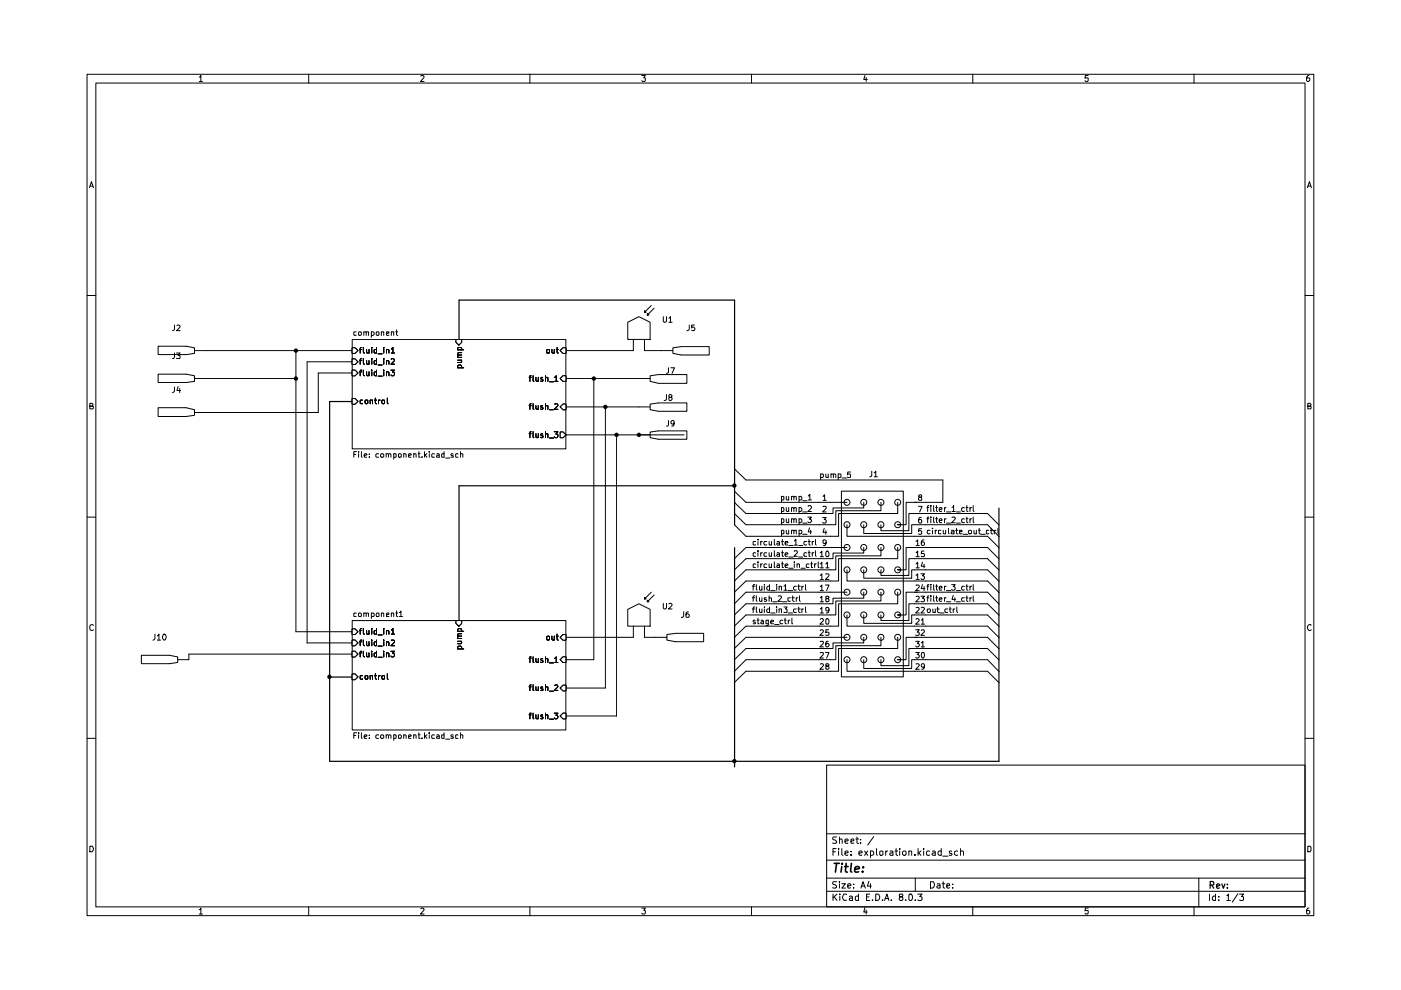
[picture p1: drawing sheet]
<svg xmlns="http://www.w3.org/2000/svg" width="297mm" height="210mm" viewBox="0 0 297 210" stroke-linecap="round" stroke-linejoin="round" font-family="sans-serif">
<g fill="none" stroke="#000" stroke-width=".21">
<path d="M18.5 15.7h260.1v178.4h-260.1zM20.3 17.6h256.4v174.7h-256.4zM42.2 16.3h.2l.2-.3v1.3M42.2 17.3h.7M65.4 15.7v1.9M89.2 16.2l.5-.2 .2 .3-.7 1h.7M112.4 15.7v1.9M136.1 16h.7l-.3 .5 .3 .1v.5l-.1 .2h-.5l-.1-.2M159.3 15.7v1.9M183.4 16l-.3 .8h.8M183.6 16.4v.9M206.2 15.7v1.9"/>
<path d="M230.7 16h-.6l-.1 .6 .6-.1 .1 .6-.2 .2h-.3l-.2-.2M253.2 15.7v1.9M277.5 16l-.3 .1-.2 .2v.8l.5 .2 .2-.3v-.3l-.2-.2h-.4l-.1 .2M19 39.8l.4-1.3 .4 1.3M19.1 39.5h.6M277.2 39.8l.4-1.3 .4 1.3M277.3 39.5h.6M18.5 62.7h1.8M276.7 62.7h1.9M19 86.1l.6-.1v-.4l-.6-.1v1.2h.6l.2-.4-.3-.2M277.3 86.1h.4l.3-.2-.1-.3-.6-.1v1.2h.6l.1-.5-.3-.1M18.5 109.6h1.8"/>
<path d="M276.7 109.6h1.9M19.8 132.6l-.3-.2-.5 .4v.5l.2 .3 .4 .1 .2-.2M278 132.6l-.2-.2a.64 .64 0 0 0-.6 .7 .64 .64 0 0 0 .6 .6l.2-.2M18.5 156.5h1.8M276.7 156.5h1.9M19 179.4h.6l.1 .3 .1 .4-.2 .5h-.6zM175.3 162.2h101.4v30.1h-101.4zM175.3 176.8h101.4M177.3 179.9h-.7v1.5M177.4 177.5h-.7l-.2 .2 .2 .4h.4l.3 .3-.1 .3h-.8M177.8 179.9v.2M178 178.1l.1-.2 .5 .2v.7"/>
<path d="M178 177.5v1.3M178.5 179.9v1.3l.2 .2M179.2 178.4l.6-.2-.1-.3-.5 .2v.5l.2 .2 .3-.1M180.4 178.4l.6-.2v-.2h-.6v.7h.6M181.4 177.9h.6M181.7 177.5v1.2l.3 .1M182.5 178.7v.1M182.5 178v.1M185.3 177.4l-1.3 1.8M185.8 179.9v1.3l.2 .2M190 179.9v1.3l.3 .2M190.8 179.9v.2"/>
<path d="M194.6 179.9v1.5M195.8 179.9v.2M199.6 179.9v1.5M203.6 179.9v1.5M277.3 179.4h.5l.2 .3v.6l-.2 .3h-.5zM42.2 192.9h.2l.2-.4v1.3M42.2 193.8h.7M65.4 192.3v1.8M89.2 192.7l.5-.2 .2 .4-.7 .9h.7M112.4 192.3v1.8M136.1 192.5h.7l-.3 .5 .3 .1v.5l-.1 .2h-.5l-.1-.2M159.3 192.3v1.8"/>
<path d="M175.3 189h101.4M175.3 186.2h101.4M175.3 182.4h101.4M176.6 189.6v1.3M176.6 180.6h.5M176.9 190.2l.6 .7M177.4 186.9h-.7l-.2 .3 .2 .3 .4 .1 .3 .3-.1 .3h-.8M177.5 189.6l-.9 .7M177.8 180.4v1M178 186.9v.1M178 187.4v.9M178.1 189.6v.1"/>
<path d="M178.1 190v.9M178.5 187.4h.7l-.7 .9h.7M179.2 180.9l.6-.1-.1-.4-.5 .2v.6l.2 .2 .3-.1M179.5 189.7l-.6-.1a.7 .7 0 0 0-.3 .8 .7 .7 0 0 0 .8 .4h.1M179.7 187.9l.7-.2-.1-.2h-.6v.7h.6M180.1 190.1l.4-.1 .3 .2v.7M180.4 181.2v.2M180.4 180.5v.1M180.8 190.3l-.7 .2v.3h.7M181 188.2v.1M181 187.5h.1M182 190.1l-.4-.1-.2 .2v.6h.6"/>
<path d="M182 189.6v1.3M182.1 180.9l.7-.1-.2-.4-.5 .2v.6l.3 .2 .3-.1M182.5 188.3l.5-1.4 .5 1.4M182.7 187.9h.6M183.3 180.4l.7 1M183.4 192.4l-.3 1h.8M183.6 193v.8M183.7 190.2h.5M184 180.4l-.7 1M184.2 186.9l-.3 1h.8M184.4 189.6h-.7v1.3h.7M184.6 180.5a.45 .45 0 0 1 .7 .2v.4a.45 .45 0 0 1-.7 .2"/>
<path d="M184.6 180.4v1.5M184.6 187.4v.9M185 190.8v.1M185.7 189.6h.5a.74 .74 0 0 1 .3 .9 .74 .74 0 0 1-.8 .4zM186.5 180.6l.3-.2 .4 .2-.1 .7-.3 .1-.3-.2zM187.1 190.8v.1M187.5 190.9l.5-1.3 .5 1.3M187.7 190.5h.7M187.8 180.4v1M188.2 180.4l-.4 .3M188.7 180.5l.4-.1 .2 .2v.8M189 190.8v.1"/>
<path d="M189.3 180.8l-.7 .2 .2 .4 .5-.1M189.7 180.4h.6M190.8 180.4v1M190.9 190.2l-.2-.3 .1-.3h.5v.5l-.5 .1-.1 .2v.3l.2 .2 .4-.1 .1-.1-.1-.5h-.1M191.3 180.7a.45 .45 0 0 1 .7-.2v.8a.45 .45 0 0 1-.7-.2zM192 190.8v.1M192.7 180.6l.3-.2 .3 .1v.9M192.7 180.4v1M192.8 189.7l.5-.1a.84 .84 0 0 1-.3 1.3l-.3-.2zM194 181.2v.2M194.1 190.8v.1M194.1 186.2v2.8"/>
<path d="M194.6 189.6h.9l-.5 .5 .4 .1v.6h-.8M194.8 180.8l.4 .6M195.2 180.4l-.6 .5M195.8 180.4v1M197.1 180.5l-.4-.1-.3 .3 .1 .6h.6M197.3 186.9h.6a.77 .77 0 0 1 .2 .9 .77 .77 0 0 1-.8 .5zM197.7 180.5l.4-.1 .2 .2v.8M198.3 180.8l-.7 .2 .3 .4 .4-.1M198.7 187.5l.4-.1 .2 .1v.8M199.3 187.7l-.7 .3 .2 .3 .5-.1M199.6 180.5l-.5-.1-.2 .3v.4l.2 .3 .5-.1M199.7 187.4h.6"/>
<path d="M199.9 181.5h1.1M200 186.9v1.2l.3 .2M200.7 187.9l.6-.2v-.2h-.6v.7h.6M201.8 180.5l-.4-.1-.1 .3 .1 .2h.4v.3l-.1 .2-.4-.1M202 188.2v.1M202 187.5h.1M203 180.5a.45 .45 0 0 0-.6 .2v.4a.45 .45 0 0 0 .6 .2M203.6 180.6l.3-.2 .4 .2v.8M206.2 192.3v1.8M230.7 192.5h-.6l-.1 .6 .6-.1 .1 .6-.2 .2h-.3l-.2-.2M253.2 192.3v1.8M254.2 186.2v6.1"/>
<path d="M256.5 189.6v1.3M257.7 190.1l-.4-.1-.3 .2 .1 .6h.6M257.7 189.6v1.3M258.4 190.8v.1M258.4 190.1v.1M260.1 189.9l.3-.3v1.3M260.1 190.9h.8M262.5 189.5l-1.2 1.8M262.8 189.6h.9l-.5 .5 .5 .1v.6h-.9M277.5 192.5l-.3 .1-.2 .3v.7l.5 .2 .2-.3v-.3l-.2-.2h-.4l-.1 .2"/>
</g>
<path d="M256.6 187.7l.7-.1v-.5l-.2-.2h-.5v1.4M256.9 187.7l.4 .6M257.9 187.9l.7-.2-.1-.2-.4-.1-.2 .2v.6l.2 .1h.4M259 187.4l.4 .9 .3-.9M260.2 188.2v.1M260.2 187.5v.1" fill="none" stroke="#000" stroke-width=".25"/>
<path d="M176.9 183h1.1M177.4 183l-.3 1.9M178.5 183.7l-.2 1.2M178.6 183v.2M179.1 183.7h.7M179.4 183l-.2 1.7 .5 .2M180.5 183l-.2 1.7 .3 .2M181.3 184.3l.9-.2-.1-.3a.6 .6 0 0 0-.8 .2v.8h.7M182.9 184.7v.2M183 183.8l.1 .1-.1 .1v-.2v.2" fill="none" stroke="#000" stroke-width=".34"/>
<path d="M74.7 78.5h.6l.6 .6-.6 .6h-.6z" fill="#fff"/>
<g fill="none" stroke="#000" stroke-width=".21">
<path d="M74.7 78.5h.6l.6 .6-.6 .6h-.6zM76.2 78.8h.5M76.7 78.5h-.2l-.1 .2v1M77 78.5v1l.3 .2M77.7 78.8v.7l.2 .2 .3-.2M78.2 78.8v.9M78.8 78.5v.1M78.8 78.8v.9M79.8 78.9l-.3-.1-.2 .2v.5l.2 .2 .3-.1M79.8 78.5v1.2M80.2 79.8h.8M81.4 78.5v.1"/>
<path d="M81.4 78.8v.9M82 79l.1-.2 .4 .2v.7M82 78.8v.9M82.9 78.5h.8l-.5 .4 .4 .1 .1 .4-.3 .3h-.3l-.2-.2"/>
</g>
<path d="M74.7 73.7h.6l.6 .6-.6 .6h-.6z" fill="#fff"/>
<g fill="none" stroke="#000" stroke-width=".21">
<path d="M74.7 73.7h.6l.6 .6-.6 .6h-.6zM76.2 74.1h.5M76.7 73.7l-.3 .1v1M77 73.7v1l.3 .1M77.7 74.1l.1 .7h.4M78.2 74.1v.7M78.8 73.7v.1M78.8 74.1v.7M79.8 73.7v1.1h-.4l-.1-.6h.5M80.2 75h.8M81.4 73.7v.1M81.4 74.1v.7"/>
<path d="M82 74.2l.3-.1 .2 .2v.5M82 74.1v.7M83 74l.3-.3v1.1M83 74.8h.7"/>
</g>
<path d="M74.7 76.1h.6l.6 .6-.6 .6h-.6z" fill="#fff"/>
<g fill="none" stroke="#000" stroke-width=".21">
<path d="M74.7 76.1h.6l.6 .6-.6 .6h-.6zM76.2 76.5h.5M76.7 76l-.3 .2v1M77 76v1l.3 .2M77.7 76.5l.1 .7 .4-.1M78.2 76.5v.7M78.8 76v.2M78.8 76.5v.7M79.8 76v1.2h-.4l-.1-.7h.5M80.2 77.4h.8M81.4 76v.2M81.4 76.5v.7"/>
<path d="M82 76.5h.3l.2 .1v.6M82 76.5v.7M83 76.2l.4-.2 .3 .4-.8 .8h.8"/>
</g>
<path d="M118.8 74.3l.6-.6h.6v1.2h-.6z" fill="#fff"/>
<path d="M115.9 74.2h.6l-.1 .6h-.5zM117 74.1l.1 .7h.4M117.5 74.1v.7M117.9 74.1h.5M118.1 73.7v1l.3 .1M119.4 73.7h.6v1.2h-.6l-.6-.6z" fill="none" stroke="#000" stroke-width=".21"/>
<path d="M119.4 85.7h.6v1.2h-.6l-.6-.6z" fill="#fff"/>
<path d="M112.2 86h.4M112.6 85.6l-.2 .1v1.1M113 85.6v1.1l.2 .1M113.6 86v.6l.2 .2 .3-.1M114.1 86v.8M115.1 86h-.4l-.1 .2 .5 .4-.1 .2-.4-.1M115.7 86.1l.5-.1v.8M115.7 85.6v1.2M116.5 86.9h.8M117.6 85.7l.4-.1 .3 .3-.8 .9h.8M119.4 85.7h.6v1.2h-.6l-.6-.6z" fill="none" stroke="#000" stroke-width=".21"/>
<path d="M118.8 80.3l.6-.6h.6v1.2h-.6z" fill="#fff"/>
<path d="M112.6 79.7h-.2v1.2M113 79.7v1.1l.2 .1M115.7 79.7v1.2M119.4 79.7h.6v1.2h-.6l-.6-.6zM112.2 80h.4M113.6 80v.7l.2 .2 .3-.2M114.1 80v.9M115.1 80.1l-.3-.1-.2 .3 .5 .4-.1 .2-.4-.1M115.7 80.2l.1-.2 .4 .1v.8M116.5 80.9h.8M117.6 80l.3-.3v1.2M117.6 80.9h.7" fill="none" stroke="#000" stroke-width=".21"/>
<path d="M96.7 72h1.2v.6l-.6 .6-.6-.6z" fill="#fff"/>
<path d="M96.7 72h1.2v.6l-.6 .6-.6-.6zM97 78h1.3M97 76.4h.9M97 75.8h.9M97 74.2h1.3M97.1 78l-.1-.4 .3-.2 .5 .1v.5M97.1 74.2l-.1-.4 .2-.1h.5l.2 .1-.1 .4M97.7 76.4l.2 .1-.2 .4h-.7M97.9 75.3h-.7l-.2 .1 .2 .4M97.9 74.8h-.7l-.2 .1 .2 .4" fill="none" stroke="#000" stroke-width=".21"/>
<path d="M118.8 91.6h.6l.6 .6-.6 .6h-.6z" fill="#fff"/>
<path d="M112.2 91.9h.4M112.6 91.5l-.2 .1v1.2M113 91.5v1.2l.2 .1M113.6 91.9v.7l.2 .2 .3-.2M114.1 91.9v.9M115.1 92l-.3-.1-.2 .3 .5 .2v.2l-.1 .2-.4-.1M115.7 92h.5v.8M115.7 91.5v1.3M116.5 92.9h.8M117.5 91.5h.8l-.4 .5h.3l.1 .2-.1 .5-.5 .1-.2-.2M118.8 91.6h.6l.6 .6-.6 .6h-.6z" fill="none" stroke="#000" stroke-width=".21"/>
<path d="M74.7 84.5h.6l.6 .6-.6 .6h-.6z" fill="#fff"/>
<path d="M74.7 84.5h.6l.6 .6-.6 .6h-.6zM76.9 84.8l-.5 .1v.6h.5M77.5 84.8l.5 .1v.6h-.5zM78.5 84.9l.5-.1v.8M78.5 84.8v.8M79.4 84.8h.4M79.6 84.4v1l.2 .2M80.3 84.8v.8M80.6 84.8h-.3v.2M81 84.8l.5 .1v.6h-.5zM82.1 84.4v1.1l.2 .1" fill="none" stroke="#000" stroke-width=".21"/>
<path d="M74.7 138.1h.6l.6 .6-.6 .6h-.6z" fill="#fff"/>
<g fill="none" stroke="#000" stroke-width=".21">
<path d="M74.7 138.1h.6l.6 .6-.6 .6h-.6zM76.2 138.4h.5M76.7 138.1h-.2l-.1 .2v1M77 138.1v1l.3 .2M77.7 138.4v.7l.2 .2 .3-.2M78.2 138.4v.9M78.8 138.1v.1M78.8 138.4v.9M79.8 138.5l-.3-.1-.2 .2v.5l.2 .2 .3-.1M79.8 138.1v1.2M80.2 139.4h.8M81.4 138.1v.1"/>
<path d="M81.4 138.4v.9M82 138.6l.1-.2 .4 .2v.7M82 138.4v.9M82.9 138.1h.8l-.5 .4 .4 .1 .1 .4-.3 .3h-.3l-.2-.2"/>
</g>
<path d="M74.7 133.3h.6l.6 .6-.6 .6h-.6z" fill="#fff"/>
<g fill="none" stroke="#000" stroke-width=".21">
<path d="M74.7 133.3h.6l.6 .6-.6 .6h-.6zM76.2 133.7h.5M76.7 133.3l-.3 .1v1.1M77 133.3v1l.3 .2M77.7 133.7l.1 .8 .4-.1M78.2 133.7v.8M78.8 133.3v.1M78.8 133.7v.8M79.8 133.3v1.2h-.4l-.1-.7h.5M80.2 134.6h.8M81.4 133.3v.1M81.4 133.7v.8"/>
<path d="M82 133.8l.3-.1 .2 .2v.6M82 133.7v.8M83 133.6l.3-.3v1.2M83 134.5h.7"/>
</g>
<path d="M74.7 135.7h.6l.6 .6-.6 .6h-.6z" fill="#fff"/>
<g fill="none" stroke="#000" stroke-width=".21">
<path d="M74.7 135.7h.6l.6 .6-.6 .6h-.6zM76.2 136.1h.5M76.7 135.7h-.2l-.1 .2v1M77 135.7v1l.3 .2M77.7 136.1v.6l.2 .2 .3-.2M78.2 136.1v.8M78.8 135.7v.1M78.8 136.1v.8M79.8 136.1h-.3l-.2 .1v.5l.2 .2 .3-.1M79.8 135.7v1.2M80.2 137h.8M81.4 135.7v.1"/>
<path d="M81.4 136.1v.8M82 136.2l.1-.1 .4 .1v.7M82 136.1v.8M83 135.8l.5-.1 .2 .4-.8 .8h.8"/>
</g>
<path d="M119.4 151.2h.6v1.2h-.6l-.6-.6z" fill="#fff"/>
<path d="M112.2 151.6h.4M112.6 151.2h-.2v1.2M113 151.2v1.1l.2 .1M113.6 151.6v.6l.2 .2 .3-.2M114.1 151.6v.8M115.1 151.6h-.3l-.2 .2 .5 .4-.1 .2-.4-.1M115.7 151.7l.1-.1h.4v.8M115.7 151.2v1.2M116.5 152.5h.8M117.5 151.2h.8l-.4 .4 .3 .1v.6l-.5 .1-.2-.2M119.4 151.2h.6v1.2h-.6l-.6-.6z" fill="none" stroke="#000" stroke-width=".21"/>
<path d="M118.8 135.1l.6-.6h.6v1.2h-.6z" fill="#fff"/>
<path d="M115.9 135h.6v.6l-.2 .1-.4-.1zM117 134.9v.7l.2 .1 .3-.1M117.5 134.9v.8M117.9 134.9h.5M118.1 134.5v1.1l.3 .1M119.4 134.5h.6v1.2h-.6l-.6-.6z" fill="none" stroke="#000" stroke-width=".21"/>
<path d="M119.4 145.3h.6v1.2h-.6l-.6-.6z" fill="#fff"/>
<path d="M112.2 145.6h.4M112.6 145.2l-.2 .1v1.1M113 145.2v1.2h.2M113.6 145.6l.1 .8 .4-.1M114.1 145.6v.8M115.1 145.7l-.3-.1-.2 .2 .2 .2h.3v.4h-.5M115.7 145.7h.5v.7M115.7 145.2v1.2M116.5 146.6h.8M117.6 145.4l.4-.2 .3 .3-.8 .9h.8M119.4 145.3h.6v1.2h-.6l-.6-.6z" fill="none" stroke="#000" stroke-width=".21"/>
<path d="M119.4 139.3h.6v1.2h-.6l-.6-.6z" fill="#fff"/>
<path d="M112.2 139.6h.4M112.6 139.3h-.2v1.2M113 139.3v1.1l.2 .1M113.6 139.6v.7l.2 .2 .3-.1M114.1 139.6v.9M115.1 139.7l-.3-.1-.2 .3 .5 .4-.1 .2-.4-.1M115.7 139.8l.1-.2 .4 .1v.8M115.7 139.3v1.2M117.6 139.6l.3-.3v1.2M119.4 139.3h.6v1.2h-.6l-.6-.6zM116.5 140.5h.8M117.6 140.5h.7" fill="none" stroke="#000" stroke-width=".21"/>
<path d="M96.7 131.6h1.2v.6l-.6 .6-.6-.6z" fill="#fff"/>
<path d="M96.7 131.6h1.2v.6l-.6 .6-.6-.6zM97 137.6h1.3M97 136h.9M97 135.4h.9M97 133.9h1.3M97.1 137.6l-.1-.4 .3-.2 .5 .1v.5M97.1 133.9l-.1-.4 .3-.2h.5v.6M97.7 136l.2 .1-.2 .4h-.7M97.9 134.9h-.7l-.2 .1 .2 .4M97.9 134.4h-.7l-.2 .1 .2 .4" fill="none" stroke="#000" stroke-width=".21"/>
<path d="M74.7 142.9h.6l.6 .6-.6 .6h-.6z" fill="#fff"/>
<path d="M74.7 142.9h.6l.6 .6-.6 .6h-.6zM76.9 143.3h-.5v.6h.5M77.5 143.3h.5v.6h-.5zM78.5 143.3h.5v.7M78.5 143.3v.7M79.4 143.3h.4M79.6 142.8v1l.2 .2M80.3 143.3v.7M80.6 143.3h-.3v.1M81 143.3h.5v.6h-.5zM82.1 142.8v1.1l.2 .1" fill="none" stroke="#000" stroke-width=".21"/>
<path d="M74.7 78.5h.6l.6 .6-.6 .6h-.6z" fill="#fff"/>
<g fill="none" stroke="#000" stroke-width=".21">
<path d="M74.7 78.5h.6l.6 .6-.6 .6h-.6zM76.2 78.8h.5M76.7 78.5h-.2l-.1 .2v1M77 78.5v1l.3 .2M77.7 78.8v.7l.2 .2 .3-.2M78.2 78.8v.9M78.8 78.5v.1M78.8 78.8v.9M79.8 78.9l-.3-.1-.2 .2v.5l.2 .2 .3-.1M79.8 78.5v1.2M80.2 79.8h.8M81.4 78.5v.1"/>
<path d="M81.4 78.8v.9M82 79l.1-.2 .4 .2v.7M82 78.8v.9M82.9 78.5h.8l-.5 .4 .4 .1 .1 .4-.3 .3h-.3l-.2-.2"/>
</g>
<path d="M74.7 73.7h.6l.6 .6-.6 .6h-.6z" fill="#fff"/>
<g fill="none" stroke="#000" stroke-width=".21">
<path d="M74.7 73.7h.6l.6 .6-.6 .6h-.6zM76.2 74.1h.5M76.7 73.7l-.3 .1v1M77 73.7v1l.3 .1M77.7 74.1l.1 .7h.4M78.2 74.1v.7M78.8 73.7v.1M78.8 74.1v.7M79.8 73.7v1.1h-.4l-.1-.6h.5M80.2 75h.8M81.4 73.7v.1M81.4 74.1v.7"/>
<path d="M82 74.2l.3-.1 .2 .2v.5M82 74.1v.7M83 74l.3-.3v1.1M83 74.8h.7"/>
</g>
<path d="M74.7 76.1h.6l.6 .6-.6 .6h-.6z" fill="#fff"/>
<g fill="none" stroke="#000" stroke-width=".21">
<path d="M74.7 76.1h.6l.6 .6-.6 .6h-.6zM76.2 76.5h.5M76.7 76l-.3 .2v1M77 76v1l.3 .2M77.7 76.5l.1 .7 .4-.1M78.2 76.5v.7M78.8 76v.2M78.8 76.5v.7M79.8 76v1.2h-.4l-.1-.7h.5M80.2 77.4h.8M81.4 76v.2M81.4 76.5v.7"/>
<path d="M82 76.5h.3l.2 .1v.6M82 76.5v.7M83 76.2l.4-.2 .3 .4-.8 .8h.8"/>
</g>
<path d="M118.8 74.3l.6-.6h.6v1.2h-.6z" fill="#fff"/>
<path d="M115.9 74.2h.6l-.1 .6h-.5zM117 74.1l.1 .7h.4M117.5 74.1v.7M117.9 74.1h.5M118.1 73.7v1l.3 .1M119.4 73.7h.6v1.2h-.6l-.6-.6z" fill="none" stroke="#000" stroke-width=".21"/>
<path d="M119.4 85.7h.6v1.2h-.6l-.6-.6z" fill="#fff"/>
<path d="M112.2 86h.4M112.6 85.6l-.2 .1v1.1M113 85.6v1.1l.2 .1M113.6 86v.6l.2 .2 .3-.1M114.1 86v.8M115.1 86h-.4l-.1 .2 .5 .4-.1 .2-.4-.1M115.7 86.1l.5-.1v.8M115.7 85.6v1.2M116.5 86.9h.8M117.6 85.7l.4-.1 .3 .3-.8 .9h.8M119.4 85.7h.6v1.2h-.6l-.6-.6z" fill="none" stroke="#000" stroke-width=".21"/>
<path d="M118.8 80.3l.6-.6h.6v1.2h-.6z" fill="#fff"/>
<path d="M112.6 79.7h-.2v1.2M113 79.7v1.1l.2 .1M115.7 79.7v1.2M119.4 79.7h.6v1.2h-.6l-.6-.6zM112.2 80h.4M113.6 80v.7l.2 .2 .3-.2M114.1 80v.9M115.1 80.1l-.3-.1-.2 .3 .5 .4-.1 .2-.4-.1M115.7 80.2l.1-.2 .4 .1v.8M116.5 80.9h.8M117.6 80l.3-.3v1.2M117.6 80.9h.7" fill="none" stroke="#000" stroke-width=".21"/>
<path d="M96.7 72h1.2v.6l-.6 .6-.6-.6z" fill="#fff"/>
<path d="M96.7 72h1.2v.6l-.6 .6-.6-.6zM97 78h1.3M97 76.4h.9M97 75.8h.9M97 74.2h1.3M97.1 78l-.1-.4 .3-.2 .5 .1v.5M97.1 74.2l-.1-.4 .2-.1h.5l.2 .1-.1 .4M97.7 76.4l.2 .1-.2 .4h-.7M97.9 75.3h-.7l-.2 .1 .2 .4M97.9 74.8h-.7l-.2 .1 .2 .4" fill="none" stroke="#000" stroke-width=".21"/>
<path d="M118.8 91.6h.6l.6 .6-.6 .6h-.6z" fill="#fff"/>
<path d="M112.2 91.9h.4M112.6 91.5l-.2 .1v1.2M113 91.5v1.2l.2 .1M113.6 91.9v.7l.2 .2 .3-.2M114.1 91.9v.9M115.1 92l-.3-.1-.2 .3 .5 .2v.2l-.1 .2-.4-.1M115.7 92h.5v.8M115.7 91.5v1.3M116.5 92.9h.8M117.5 91.5h.8l-.4 .5h.3l.1 .2-.1 .5-.5 .1-.2-.2M118.8 91.6h.6l.6 .6-.6 .6h-.6z" fill="none" stroke="#000" stroke-width=".21"/>
<path d="M74.7 84.5h.6l.6 .6-.6 .6h-.6z" fill="#fff"/>
<path d="M74.7 72h45.3v23.2h-45.3zM74.7 84.5h.6l.6 .6-.6 .6h-.6zM76.9 84.8l-.5 .1v.6h.5M77.5 84.8l.5 .1v.6h-.5zM78.5 84.9l.5-.1v.8M78.5 84.8v.8M79.4 84.8h.4M79.6 84.4v1l.2 .2M80.3 84.8v.8M80.6 84.8h-.3v.2M81 84.8l.5 .1v.6h-.5zM82.1 84.4v1.1l.2 .1" fill="none" stroke="#000" stroke-width=".21"/>
<path d="M74.7 138.1h.6l.6 .6-.6 .6h-.6z" fill="#fff"/>
<g fill="none" stroke="#000" stroke-width=".21">
<path d="M74.7 138.1h.6l.6 .6-.6 .6h-.6zM76.2 138.4h.5M76.7 138.1h-.2l-.1 .2v1M77 138.1v1l.3 .2M77.7 138.4v.7l.2 .2 .3-.2M78.2 138.4v.9M78.8 138.1v.1M78.8 138.4v.9M79.8 138.5l-.3-.1-.2 .2v.5l.2 .2 .3-.1M79.8 138.1v1.2M80.2 139.4h.8M81.4 138.1v.1"/>
<path d="M81.4 138.4v.9M82 138.6l.1-.2 .4 .2v.7M82 138.4v.9M82.9 138.1h.8l-.5 .4 .4 .1 .1 .4-.3 .3h-.3l-.2-.2"/>
</g>
<path d="M74.7 133.3h.6l.6 .6-.6 .6h-.6z" fill="#fff"/>
<g fill="none" stroke="#000" stroke-width=".21">
<path d="M74.7 133.3h.6l.6 .6-.6 .6h-.6zM76.2 133.7h.5M76.7 133.3l-.3 .1v1.1M77 133.3v1l.3 .2M77.7 133.7l.1 .8 .4-.1M78.2 133.7v.8M78.8 133.3v.1M78.8 133.7v.8M79.8 133.3v1.2h-.4l-.1-.7h.5M80.2 134.6h.8M81.4 133.3v.1M81.4 133.7v.8"/>
<path d="M82 133.8l.3-.1 .2 .2v.6M82 133.7v.8M83 133.6l.3-.3v1.2M83 134.5h.7"/>
</g>
<path d="M74.7 135.7h.6l.6 .6-.6 .6h-.6z" fill="#fff"/>
<g fill="none" stroke="#000" stroke-width=".21">
<path d="M74.7 135.7h.6l.6 .6-.6 .6h-.6zM76.2 136.1h.5M76.7 135.7h-.2l-.1 .2v1M77 135.7v1l.3 .2M77.7 136.1v.6l.2 .2 .3-.2M78.2 136.1v.8M78.8 135.7v.1M78.8 136.1v.8M79.8 136.1h-.3l-.2 .1v.5l.2 .2 .3-.1M79.8 135.7v1.2M80.2 137h.8M81.4 135.7v.1"/>
<path d="M81.4 136.1v.8M82 136.2l.1-.1 .4 .1v.7M82 136.1v.8M83 135.8l.5-.1 .2 .4-.8 .8h.8"/>
</g>
<path d="M119.4 151.2h.6v1.2h-.6l-.6-.6z" fill="#fff"/>
<path d="M112.2 151.6h.4M112.6 151.2h-.2v1.2M113 151.2v1.1l.2 .1M113.6 151.6v.6l.2 .2 .3-.2M114.1 151.6v.8M115.1 151.6h-.3l-.2 .2 .5 .4-.1 .2-.4-.1M115.7 151.7l.1-.1h.4v.8M115.7 151.2v1.2M116.5 152.5h.8M117.5 151.2h.8l-.4 .4 .3 .1v.6l-.5 .1-.2-.2M119.4 151.2h.6v1.2h-.6l-.6-.6z" fill="none" stroke="#000" stroke-width=".21"/>
<path d="M118.8 135.1l.6-.6h.6v1.2h-.6z" fill="#fff"/>
<path d="M115.9 135h.6v.6l-.2 .1-.4-.1zM117 134.9v.7l.2 .1 .3-.1M117.5 134.9v.8M117.9 134.9h.5M118.1 134.5v1.1l.3 .1M119.4 134.5h.6v1.2h-.6l-.6-.6z" fill="none" stroke="#000" stroke-width=".21"/>
<path d="M119.4 145.3h.6v1.2h-.6l-.6-.6z" fill="#fff"/>
<path d="M112.2 145.6h.4M112.6 145.2l-.2 .1v1.1M113 145.2v1.2h.2M113.6 145.6l.1 .8 .4-.1M114.1 145.6v.8M115.1 145.7l-.3-.1-.2 .2 .2 .2h.3v.4h-.5M115.7 145.7h.5v.7M115.7 145.2v1.2M116.5 146.6h.8M117.6 145.4l.4-.2 .3 .3-.8 .9h.8M119.4 145.3h.6v1.2h-.6l-.6-.6z" fill="none" stroke="#000" stroke-width=".21"/>
<path d="M119.4 139.3h.6v1.2h-.6l-.6-.6z" fill="#fff"/>
<path d="M112.2 139.6h.4M112.6 139.3h-.2v1.2M113 139.3v1.1l.2 .1M113.6 139.6v.7l.2 .2 .3-.1M114.1 139.6v.9M115.1 139.7l-.3-.1-.2 .3 .5 .4-.1 .2-.4-.1M115.7 139.8l.1-.2 .4 .1v.8M115.7 139.3v1.2M117.6 139.6l.3-.3v1.2M119.4 139.3h.6v1.2h-.6l-.6-.6zM116.5 140.5h.8M117.6 140.5h.7" fill="none" stroke="#000" stroke-width=".21"/>
<path d="M96.7 131.6h1.2v.6l-.6 .6-.6-.6z" fill="#fff"/>
<path d="M96.7 131.6h1.2v.6l-.6 .6-.6-.6zM97 137.6h1.3M97 136h.9M97 135.4h.9M97 133.9h1.3M97.1 137.6l-.1-.4 .3-.2 .5 .1v.5M97.1 133.9l-.1-.4 .3-.2h.5v.6M97.7 136l.2 .1-.2 .4h-.7M97.9 134.9h-.7l-.2 .1 .2 .4M97.9 134.4h-.7l-.2 .1 .2 .4" fill="none" stroke="#000" stroke-width=".21"/>
<path d="M74.7 142.9h.6l.6 .6-.6 .6h-.6z" fill="#fff"/>
<g fill="none" stroke="#000" stroke-width=".21">
<path d="M33.5 79.3h6l1.7 .4v1.2l-1.7 .2h-6zM33.5 73.4h6l1.7 .3v1.2l-1.7 .3h-6zM41.2 74.3h33.5M62.7 74.3v59.6h12M74.7 79.1h-7.2v8.4h-26.3M74.7 76.7h-9.6v59.6h9.6M75.5 70.4h-.5v.6h.5M76 70.4h.5v.6h-.5zM77.1 70.4h.5v.7M77.1 70.4v.7M77.6 70.5l.1-.1h.4v.7M78.7 71h.5l.1-.5-.1-.1h-.5v1.1"/>
<path d="M79.8 70.4h.5v.6h-.5zM80.9 70.4h.5v.7M80.9 70.4v.7M82 70.7l.5-.1v-.2h-.5v.6h.5M83 70.4h.5v.7M83 70.4v.7M83.9 70.4h.4M84.1 69.9v1.1l.2 .1M133.1 68.3l2.4-1.2 2.3 1.2v3.7h-4.7zM134.3 72v2.3h-14.3M136.7 72v2.3h6M137.8 79.7l1.8-.3h6v1.9h-6l-1.8-.4z"/>
<path d="M138.1 64.8l-1.4 1.4h.3l-.3-.3v.3M138.7 65.4l-1.5 1.4h.4l-.4-.3v.3M142.7 73.7l1.7-.2h6v1.8h-6l-1.7-.4zM33.5 86.4h6l1.7 .5v1.2l-1.7 .2h-6zM41.2 80.3h21.5M75 96.4h.4M75.6 95.8h-.6v1.1M76 95.8h.1M76 96.2v.7M76.6 95.8v1l.2 .1M77.2 96.6l.6-.2-.2-.2-.4 .2v.4l.1 .1h.4M78.3 96.9h.1"/>
<path d="M78.3 96.3v.1M80.3 96.3l-.4-.1-.2 .2v.4l.1 .1h.5M80.8 96.3h.5l.1 .5-.2 .1h-.3l-.2-.1zM81.9 96.3l.3-.1 .2 .2v.5M81.9 96.2v.7M82.4 96.4l.1-.2 .4 .2v.5M83.5 96.3h.5v.6h-.5M83.5 96.2v1.2M84.5 96.3h.5v.6h-.5zM85.6 96.3l.3-.1 .2 .2v.5M85.6 96.2v.7M86.6 96.6l.6-.2-.2-.2-.4 .2v.4l.1 .1h.4"/>
<path d="M87.7 96.3l.4-.1 .1 .2v.5M87.7 96.2v.7M88.6 96.2h.5M88.8 95.8v1.1h.3M89.5 96.9h.1M90 95.8v1.1M90.2 96.5l.3 .4M90.5 96.2l-.5 .4M91 95.8h.1M91 96.2v.7M92.1 96.3a.36 .36 0 0 0-.6 .1l.1 .5h.5M92.6 96.3l.4-.1 .1 .2v.5h-.5l-.1-.2 .2-.2 .4-.1"/>
<path d="M94.1 95.8v1.1h-.4l-.1-.6h.5M94.5 97.1h.8M96.1 96.3l-.3-.1-.2 .2 .2 .2h.3v.3h-.5M97.1 96.3h-.5v.6h.5M97.6 96.3h.5v.6M97.6 95.8v1.1M120 80.3h17.8M120 86.3h17.8M120 92.2h25M125.9 80.3v59.6h-5.9M128.4 86.3v59.6h-8.4M130.7 92.2v59.6h-10.7"/>
<path d="M137.8 85.7l1.8-.3h6v1.8h-6l-1.8-.3zM137.8 91.6l1.8-.2h6v1.7h-6l-1.8-.3zM155.7 99.4l2.5 2.4h41.7v4.7h-6M155.7 106.5l2.5 2.4h18.4v-1.2h6.5v-1.2M155.7 104.1l2.5 2.4h21.4M160.2 119.6h-.5v.6l.5 .1M160.2 114.8l-.5 .1v.6h.5M160.2 117.3h-.5v.6h.5M160.7 119.1v.2M160.7 114.4v.1M160.7 116.8v.1M160.7 114.8v.8"/>
<path d="M160.7 117.2v.7M160.7 119.5v.8M161.3 114.8v.8M161.3 117.2v.7M161.3 119.5v.8M161.6 119.5l-.3 .3M161.6 114.8h-.2l-.1 .2M161.6 117.2l-.3 .2M162.6 119.6a.36 .36 0 0 0-.6 .2l.1 .5h.5M162.6 114.8h-.5l-.1 .5a.36 .36 0 0 0 .6 .2M162.6 117.3a.36 .36 0 0 0-.6 .1l.1 .5h.5M163.1 119.5v.8l.5-.1"/>
<path d="M163.1 114.8v.7h.5M163.1 117.2v.7h.5M163.6 114.8v.8M163.6 117.2v.7M163.6 119.5v.8M164.2 119.1v1.2h.1M164.2 114.4v1.1l.1 .1M164.2 116.8v1.1h.1M164.8 119.6l.3-.1 .2 .2v.6h-.5l-.1-.2 .6-.3M164.8 114.8h.4l.1 .8M164.8 117.3l.3-.1 .2 .1v.6h-.5l-.1-.2 .6-.3M165.3 115.1h-.5l-.1 .2 .1 .3 .5-.1"/>
<path d="M165.7 105.3h.5v.6l-.5 .1M165.7 107.7l.3-.1 .2 .2v.5l-.2 .2-.3-.1M165.7 113.1h.5l-.1-.7h-.4v1.2M165.7 110.1l.3-.1 .2 .2v.5l-.2 .1-.3-.1M165.7 105.2v1.2M165.7 107.6v1.2M165.7 110v1.2M165.7 119.5h.4M165.7 114.8h.4M165.7 117.2h.4M165.9 119.1v1.2h.2M165.9 114.4v1.1l.2 .1"/>
<path d="M165.9 116.8v1.1h.2M166.5 120l.5-.2-.1-.3-.4 .2v.4v.2h.5M166.5 115.1h.5v-.3h-.5v.2v.4l.1 .2 .4-.1M166.5 117.6l.5-.2-.1-.2-.4 .1v.5v.1h.5M166.7 105.2l.1 .8 .4-.1M166.7 107.6v.7l.2 .2 .3-.2M166.7 112.4v.6l.2 .2 .3-.1M166.7 110v.7l.2 .1 .3-.1M167.2 115.7h.9M167.2 105.2v.8M167.2 107.6v.9M167.2 110v.8"/>
<path d="M167.2 112.4v.8M167.2 118.1h.9M167.8 105.3l.3-.1 .2 .2v.6M167.8 107.8l.2-.2 .3 .2v.7M167.8 112.5l.4-.1 .1 .8M167.8 110.2l.2-.2 .3 .2v.6M167.8 105.2v.8M167.8 107.6v.9M167.8 110v.8M167.8 112.4v.8M168.3 105.4l.2-.2 .3 .1v.7M168.3 107.8l.2-.2 .3 .1v.8"/>
<path d="M168.3 112.6l.1-.2h.4v.8M168.3 110.2l.2-.2 .3 .1v.7M168.4 119.1v.2M168.4 114.7l.3-.3v1.2M168.4 116.9l.4-.1 .3 .3-.8 .8h.8M168.4 119.5v.8M168.4 115.6h.7M169 119.6h.5v.7M169 119.5v.8M169.3 115.7h.9M169.3 118.1h.9M169.4 105.3l.4-.1 .2 .3v.3l-.2 .2h-.4"/>
<path d="M169.4 107.7l.4-.1 .2 .3v.3l-.2 .3-.4-.1M169.4 113.1h.5l.1-.5-.2-.2h-.4v1.2M169.4 110.1l.4-.1 .2 .2v.4l-.2 .2-.4-.1M169.4 105.2v1.2M169.4 107.6v1.2M169.4 110v1.2M170.2 108.5h.9M170.2 113.3h.9M170.2 110.9h.9M170.2 106.2h.9M171 114.8h-.5l-.1 .5a.36 .36 0 0 0 .6 .2M171 117.3a.36 .36 0 0 0-.6 .1l.1 .5h.5"/>
<path d="M171.3 109.6h.7l-.4 .5 .4 .1v.4l-.2 .2h-.4l-.1-.1M171.4 105.2l.3-.4v1.2M171.4 107.4l.4-.2 .2 .4-.7 .9h.7M171.4 106h.6M171.4 114.8h.4M171.4 117.2h.4M171.5 119.6a.36 .36 0 0 0-.6 .2l.1 .5h.5M171.5 114.4v1.1l.3 .1M171.5 116.8v1.1h.3M171.6 111.9l-.2 .9h.6M171.9 119.5h.4M171.9 112.4v.8"/>
<path d="M172 119.1v1.2h.3M172.2 114.8v.8M172.2 117.2v.7M172.6 114.8h-.3l-.1 .2M172.6 117.2l-.4 .1v.1M172.7 119.5v.8M172.9 114.4v1l.2 .2M172.9 116.8v1l.2 .1M173.1 119.5l-.4 .1v.2M173.5 119.1v1.2h.2M173.9 117.2l.3-.4v1.2M173.9 119.5l.3-.3v1.2"/>
<path d="M173.9 118h.7M174 101.2a.36 .36 0 0 0 .6-.2l-.1-.5h-.5v1.2M174.4 109.7h.8l-.4 .5 .4 .2-.1 .4-.5 .1-.2-.2M174.5 105.2l.3-.3v1.2M174.5 107.4h.6l.1 .3-.8 .8h.8M174.5 106.1h.7M174.8 112l-.3 .9h.8M175.1 100.5v.6l.2 .2 .3-.1M175.1 119.5l.3-.3v1.2M175.1 112.5v.8M175.2 115l-.3 .2h-.2l-.2-.1v-.5l.4-.1 .3 .2-.2 .9-.4 .1M175.3 116.8a.71 .71 0 0 1 .3 1.2h-.3l-.2-.1v-.8z"/>
<path d="M175.6 100.5v.8M176.2 100.6l.4-.1 .1 .8M176.2 100.5v.8M176.7 100.7v-.2h.4l.1 .8M177.7 101.2h.6l-.1-.7h-.5v1.2M178.4 104.1h13.1v39.4h-13.1zM178.6 101.3h.9M179.6 111.3v2.4h29.8l2.4 2.4M179.6 116.1h-21.4l-2.5 2.3M180.3 100.1h-.6v.6l.1-.2h.4l.1 .2v.5h-.6M183.1 116.1v1.2h-6.5v1.1h-18.4l-2.5 2.4M183.1 111.3v1.8h10.2v-1.8h16.1l2.4 2.4"/>
<path d="M186.8 116.1v1.8h-9.6v2.9h-19l-2.5 2.4M186.8 106.5v1.8h-9.6v3h-19l-2.5-2.4M186.8 111.3v1.2h5.9v-3.6h16.7l2.4 2.4M190.3 116.1v2.3h-12.5v4.8h-19.6l-2.5 2.4M190.3 106.5v2.4h-12.5v4.8h-19.6l-2.5-2.4M193.9 116.1h15.5l2.4 2.3M194.2 119.5l.4-.3v1.2M194.2 117.2l.4-.4v1.2M194.2 114.8l.4-.3v1.2M194.2 118h.7M194.2 115.7h.7M194.5 116.1h-2.4v4.7h-1.8h.6"/>
<path d="M194.5 106.5h-2.4v4.8h-1.8h.6M194.7 107.4h.8l-.5 1.1M195 105.4l-.3-.2 .3-.3h.2l.2 .4-.4 .1-.3 .3 .2 .4 .5-.1v-.4l-.2-.2M195.3 109.7l-.4 .1a.82 .82 0 0 0 .1 1.1l.4-.2v-.5h-.4l-.3 .2M195.4 112.1h-.6l-.1 .6 .2-.2h.3l.2 .2v.5h-.7M195.6 119.2l-.3 .9h.8M195.9 116.8h-.5l-.1 .6 .6-.1v.7l-.6-.1M195.9 114.5l-.4 .1-.2 .8a.35 .35 0 0 0 .4 .3 .35 .35 0 0 0 .3-.3v-.3l-.3-.2-.4 .2M195.9 119.6v.8M196.5 107.6h.4M196.5 110h.4M196.9 107.2l-.2 .1v1.2"/>
<path d="M196.9 109.6h-.2v1.2M197.2 112.4h-.5l-.1 .5a.36 .36 0 0 0 .6 .2M197.4 107.2v.2M197.4 109.6v.1M197.4 107.6v.9M197.4 110v.8M197.7 112v.1M197.7 112.4v.8M198 107.2v1.2l.1 .1M198 109.6v1.1l.1 .1M198.3 112.4v.8M198.4 107.6h.4"/>
<path d="M198.4 110h.4M198.5 107.2v1.1l.3 .2M198.5 109.6v1.1l.3 .1M198.6 112.4h-.2l-.1 .2M199.1 108l.6-.1-.1-.3-.5 .2v.5l.2 .2 .3-.1M199.1 110.4l.6-.1-.1-.3-.5 .2v.5l.2 .1 .3-.1M199.5 112.4l-.5 .1v.6h.5M200 112.4v.6l.2 .2 .3-.1M200.2 107.6v.9M200.2 110v.8M200.5 112.4v.8M200.6 107.6l-.4 .3"/>
<path d="M200.6 110l-.4 .2M200.7 108.5h.9M200.7 110.9h.9M201.1 112v1l.2 .2M201.7 112.4h.5l.1 .8M201.8 107.6l.4-.4v1.3M201.8 109.7l.6-.1 .1 .4-.7 .8h.7M201.8 108.5h.7M202.3 112.7l-.6 .1v.3h.6M202.6 112.4h.5M202.8 112v1l.3 .2M202.8 108.5h.8"/>
<path d="M202.8 110.9h.8M203.5 112.8l.5-.1v-.3h-.5v.7h.5M204.2 113.3h.9M204.5 107.7l-.4-.1-.2 .3 .1 .5h.5M204.5 110.1l-.4-.1-.2 .2 .1 .5h.5M204.8 107.6h.4M204.8 110h.4M205 107.2v1.2l.2 .1M205 109.6v1.1l.2 .1M205.3 112.6l.2-.2h.3l.2 .2-.1 .5h-.5zM205.7 107.6v.9M205.7 110v.8"/>
<path d="M206 107.6l-.3 .3M206 110l-.3 .2M206.3 107.2v1.1l.2 .2M206.3 109.6v1.1l.2 .1M206.5 112.4v.7h.5M207 112.4v.8M207.4 112.4h.5M207.6 112v1.1l.3 .1M207.9 113.3h1M209.6 112.4l-.5 .1v.6h.5M210 112.4h.5M210.1 112v1l.4 .2"/>
<path d="M210.8 112.4v.8M211.2 112.4l-.4 .2M211.6 112v1l.2 .2M30 138.9h5.9l1.8 .4v1.2l-1.8 .2h-5.9zM74.7 131.6h45.3v23.2h-45.3zM74.7 138.7h-34.7v1.2h-2.3M75.5 130h-.5v.6l.5 .1M76 130h.5v.7l-.5-.1zM77.1 130h.5v.7M77.1 130v.7M77.6 130.1l.2-.1h.3v.7M78.7 130h.4l.2 .2v.4l-.1 .1h-.5"/>
<path d="M78.7 130v1.1M79.8 130h.5v.7h-.5zM80.9 130h.5v.7M80.9 130v.7M82 130.4l.5-.2v-.2h-.5v.7h.5M83 130h.5v.7M83 130v.7M83.9 130h.4M84.1 129.5v1.1l.2 .1M84.7 129.9h.1l.2-.4v1.2M84.7 130.7h.6M133.1 129.2l2.4-1.2 2.3 1.2v3.6h-4.7z"/>
<path d="M134.3 132.8v2.3h-14.3M136.7 132.8v2.3h4.7M138.1 125.6l-1.4 1.4h.3l-.3-.3v.3M138.7 126.2l-1.5 1.4h.4l-.4-.3v.3M141.4 134.5l1.9-.2h5.9v1.8h-5.9l-1.9-.4zM159.5 124.3h.5M159.5 129.1h.5M159.5 126.7h.5M160 124h-.2l-.1 .1v1M160 128.7l-.3 .2v1M160 126.3l-.3 .2v1M160.1 131.6h-.4v.2l.4 .1 .1 .2-.1 .1h-.4"/>
<path d="M160.4 124v1l.1 .1M160.4 128.7v1l.1 .2M160.4 126.3v1l.1 .2M160.5 131.5h.5M160.7 131.1v1.1h.3M161 124.3v.8h.4l.1-.1M161 129.1v.7h.5M161 126.7v.7h.5M161.4 131.6l.3-.1 .2 .2v.5h-.5l-.1-.2 .2-.2 .4-.1M161.5 124.3v.8M161.5 126.7v.8M161.5 129.1v.8"/>
<path d="M162.1 124h.1M162.1 128.7v.1M162.1 124.3v.8M162.1 129.1v.8M162.5 126.7h-.4v.4h.3l.2 .2-.2 .2-.3-.1M162.9 131.5v1.1h-.5M162.9 131.6h-.5v.6h.5M163.1 126.8l.4-.1 .1 .8M163.1 126.3v1.2M163.2 124.4l-.4-.1-.2 .2v.4l.2 .2h.4M163.2 129.1h-.5l-.1 .2v.5h.6M163.2 124v1.1"/>
<path d="M163.2 128.7v1.2M163.4 131.9l.6-.2v-.1l-.4-.1-.2 .2 .1 .5h.5M163.4 125.2h.9M163.4 130h.9M163.8 127.6h1M164.3 132.4h.9M164.7 124h.1M164.7 128.7v.1M164.7 124.3v.8M164.7 129.1v.8M165 126.4l.4-.1 .3 .4-.8 .8h.8M165.2 124.5l.2-.2 .3 .1v.7"/>
<path d="M165.2 129.2l.5-.1v.8M165.2 124.3v.8M165.2 129.1v.8M165.9 127.6h.9M165.9 131.6l-.3-.1-.2 .2v.4l.1 .1h.4M166.2 124.3l.3-.3v1.1M166.2 128.7h.7l-.4 .4 .4 .2v.5h-.7M166.2 125.1h.7M166.3 131.5h.4M166.5 131.1v1l.2 .1M167.1 125.2h1M167.1 130h1"/>
<path d="M167.1 131.5v.7M167.2 120.5h.9M167.5 131.5l-.4 .2M167.6 126.7l-.6 .1v.6h.6M167.9 131.1v1.1h.2M167.9 126.7h.5M168.1 126.3v1l.3 .2M168.8 124.4l-.3-.1-.3 .2v.4l.3 .2h.3M168.8 129.1h-.4l-.2 .2 .1 .5h.5M168.8 126.7v.8M169.2 126.7h-.3l-.1 .2M169.2 124.3h.5"/>
<path d="M169.2 129.1h.5M169.3 124v1l.4 .1M169.3 128.7v1l.4 .2M169.5 126.3v1l.2 .2M169.8 120.5h.9M170 124.3v.8M170 129.1v.8M170.3 124.3l-.3 .2M170.3 129.1l-.3 .2M170.8 124v1l.1 .1M170.8 128.7v1l.1 .2M173.9 122l.3-.3v1.2"/>
<path d="M173.9 124.4l.3-.4v1.2M173.9 126.7l.3-.3v1.2M173.9 129.1l.3-.3v1.2M173.9 131.3l.4-.2 .3 .4-.8 .8h.8M173.9 133.7l.4-.2 .3 .4-.8 .8h.8M173.9 136.1l.6-.1 .1 .3-.8 .9h.8M173.9 138.4l.6-.1 .1 .4-.8 .8h.8M173.9 125.2h.7M173.9 120.4h.7M173.9 122.9h.7M173.9 127.6h.7M173.9 130h.7"/>
<path d="M175 124h.8l-.5 1.2M175 138.3h.8l-.5 1.2M175.1 121.8l.5-.1 .2 .3-.8 .9h.8M175.1 120.4h.7M175.3 126.9l-.2-.1v-.3h.6v.3l-.6 .2v.5l.2 .1h.2l.3-.3-.3-.4M175.3 131.1a.71 .71 0 0 1 .3 1.2h-.3l-.2-.1v-.8zM175.6 136h-.3l-.2 .2v.8l.4 .2 .3-.3-.1-.4-.2-.1-.4 .1v.2M175.7 133.5h-.6v.6l.5-.1 .2 .2v.3l-.2 .2-.5-.1M175.8 129.3l-.3 .2-.4-.1v-.5l.4-.1a.73 .73 0 0 1-.1 1.2h-.2M179.6 139.9v2.4h29.8l2.4 2.4M179.6 130.4v2.4h29.8l2.4 2.3M179.6 120.8v2.4h29.8l2.4 2.4"/>
<path d="M179.6 135.1h-21.4l-2.5 2.4M179.6 125.6h-21.4l-2.5 2.4M183.1 135.1v1.2h-6.5v1.2h-18.4l-2.5 2.4M183.1 125.6v1.2h-6.5v1.2h-18.4l-2.5 2.4M183.1 139.9v1.8h10.2v-1.8h16.1l2.4 2.4M183.1 130.4v1.8h10.2v-1.8h16.1l2.4 2.4M183.1 120.8v1.8h10.2v-1.8h16.1l2.4 2.4M186.8 135.1v1.8h-9.6v3h-19l-2.5 2.4M186.8 125.6v1.8h-9.6v3h-19l-2.5 2.4M186.8 139.9v1.2h5.9v-3.6h16.7l2.4 2.4M186.8 130.4v1.2h5.9v-3.6h16.7l2.4 2.4M186.8 120.8v1.2h5.9v-3.6h16.7l2.4 2.4"/>
<path d="M190.3 135.1v2.4h-12.5v4.8h-19.6l-2.5 2.4M190.3 125.6v2.4h-12.5v4.8h-19.6l-2.5 2.3M193.9 135.1h15.5l2.4 2.4M193.9 125.6h15.5l2.4 2.4M194.1 138.3h.8l-.4 .5 .3 .1 .1 .4-.3 .2h-.3l-.2-.1M194.1 136h.8l-.4 .4 .3 .1 .1 .4-.3 .3h-.3l-.2-.2M194.1 133.5h.8l-.4 .5 .4 .2v.3l-.2 .2-.6-.1M194.2 122l.4-.3v1.2M194.2 131.3l.4-.2 .3 .4-.8 .8h.8M194.2 128.9l.4-.1 .3 .3-.8 .9h.8M194.2 126.5l.4-.1 .3 .3-.8 .9h.8M194.2 124.1l.5-.1 .2 .4-.8 .8h.8"/>
<path d="M194.2 120.4h.7M194.2 122.9h.7M194.5 135.1h-2.4v4.8h-1.8h.6M194.5 125.6h-2.4v4.8h-1.8h.6M195.2 121.7h.8l-.4 .4 .4 .2-.1 .5-.5 .1-.2-.2M195.2 126.4h.8l-.4 .4 .4 .3-.1 .4h-.7M195.3 131.5l.4-.4v1.2M195.3 128.9l.4-.1 .3 .3-.8 .9h.8M195.3 136.3l.4-.3v1.2M195.3 133.7l.4-.2 .3 .4-.8 .8h.8M195.3 132.3h.7M195.3 137.2h.7"/>
<path d="M195.4 138.4l.1-.1a.59 .59 0 0 1 .6 .4 .59 .59 0 0 1-.2 .7l-.2 .1-.3-.1zM195.6 124l-.3 .8h.8M195.9 124.4v.8M196.5 124.3h.4M196.5 126.7h.4M196.7 129.1h.4l.2 .2-.1 .5h-.5zM196.9 124h-.2v1.1M196.9 126.3l-.2 .1v1.1M197.4 124h.1M197.4 126.3v.1M197.4 124.3v.8M197.4 126.7v.8"/>
<path d="M197.8 129.1v.7h.5M198 124v1.1h.1M198 126.3v1.1l.1 .1M198.3 129.1v.8M198.4 124.3h.4M198.4 126.7h.4M198.5 124v1l.3 .1M198.5 126.3v1l.3 .2M198.6 129.1h.5M198.8 128.7v1l.3 .2M199.1 124.7l.6-.1-.1-.3-.5 .2v.5l.2 .1h.3M199.1 127.1l.6-.1-.1-.3h-.4l-.1 .2v.4l.2 .2 .3-.1"/>
<path d="M199.2 130h1M200.2 124.3v.8M200.2 126.7v.8M200.6 124.3l-.4 .2M200.6 126.7h-.3l-.1 .2M200.7 125.2h.9M200.7 127.6h.9M200.9 129.1h-.4l-.2 .2 .1 .5h.5M201.3 129.1h.4M201.4 128.7v1l.3 .2M201.8 124h.7l-.4 .4 .4 .2-.1 .5h-.5l-.1-.1M202.1 126.2l-.3 .9h.8"/>
<path d="M202.1 129.1v.8M202.4 129.1l-.3 .2M202.4 126.7v.8M202.8 125.2h.8M202.8 127.6h.8M202.9 128.7v1l.1 .2M204.5 124.4l-.4-.1-.2 .2 .1 .6h.5M204.5 126.7h-.5l-.1 .6a.36 .36 0 0 0 .6 .1M204.8 124.3h.4M204.8 126.7h.4M205 124v1.1h.2M205 126.3v1.1l.2 .1"/>
<path d="M205.7 124.3v.8M205.7 126.7v.8M206 124.3l-.3 .2M206 126.7h-.3v.2M206.3 124v1l.2 .1M206.3 126.3v1l.2 .2M74.7 142.9h.6l.6 .6-.6 .6h-.6zM75 156h.4M75.6 155.4h-.6v1.1M76 155.4v.1M76 155.8v.7M76.6 155.4v1l.2 .1"/>
<path d="M76.9 143.3h-.5v.6h.5M77.2 156.2l.6-.2-.2-.2-.4 .2v.4l.1 .1h.4M77.5 143.3h.5v.6h-.5zM78.3 156.5h.1M78.3 155.9v.1M78.5 143.3h.5v.7M78.5 143.3v.7M79.4 143.3h.4M79.6 142.8v1l.2 .2M80.3 155.9l-.4-.1-.2 .2v.4l.1 .1h.5M80.3 143.3v.7M80.6 143.3h-.3v.1"/>
<path d="M80.8 155.9h.5l.1 .5-.2 .1h-.3l-.2-.1zM81 143.3h.5v.6h-.5zM81.9 155.9l.3-.1 .2 .2v.5M81.9 155.8v.7M82.1 142.8v1.1l.2 .1M82.4 156l.1-.2 .4 .2v.5M83.5 155.9h.5v.6h-.5M83.5 155.8v1.2M84.5 155.9h.5v.6h-.5zM85.6 155.9l.3-.1 .2 .2v.5M85.6 155.8v.7M86.6 156.2l.6-.2-.2-.2-.4 .2v.4l.1 .1h.4"/>
<path d="M87.7 155.9l.4-.1 .1 .2v.5M87.7 155.8v.7M88.6 155.8h.5M88.8 155.4v1.1h.3M89.5 156.5h.1M90 155.4v1.1M90.2 156.1l.3 .4M90.5 155.8l-.5 .4M91 155.4v.1M91 155.8v.7M92.1 155.9a.36 .36 0 0 0-.6 .1l.1 .5h.5M92.6 155.9l.4-.1 .1 .2v.5h-.5l-.1-.2 .2-.2 .4-.1"/>
<path d="M94.1 155.4v1.1h-.4l-.1-.6h.5M94.5 156.7h.8M96.1 155.9l-.3-.1-.2 .2 .2 .2h.3v.3h-.5M97.1 155.9h-.5v.6h.5M97.6 155.9h.5v.6M97.6 155.4v1.1M173.9 140.8l.4-.1 .3 .4-.8 .8h.8M175.3 141.2l-.2-.1v-.3h.6v.3l-.6 .2v.5l.2 .1h.2l.3-.3-.3-.4M194.2 140.8l.4-.1 .3 .4-.8 .8h.8M196 141.2l-.4 .3-.3-.3v-.2a.35 .35 0 0 1 .4-.3 .35 .35 0 0 1 .3 .3l-.2 .8-.4 .1"/>
<circle cx="179.6" cy="111.3" r=".64"/>
<circle cx="179.6" cy="116.1" r=".64"/>
<circle cx="179.6" cy="106.5" r=".64"/>
<circle cx="183.1" cy="106.5" r=".64"/>
<circle cx="183.1" cy="116.1" r=".64"/>
<circle cx="183.1" cy="111.3" r=".64"/>
<circle cx="186.8" cy="111.3" r=".64"/>
<circle cx="186.8" cy="106.5" r=".64"/>
<circle cx="186.8" cy="116.1" r=".64"/>
<circle cx="190.3" cy="116.1" r=".64"/>
<circle cx="190.3" cy="106.5" r=".64"/>
<circle cx="190.3" cy="111.3" r=".64"/>
<circle cx="179.6" cy="139.9" r=".64"/>
<circle cx="179.6" cy="120.8" r=".64"/>
<circle cx="179.6" cy="130.4" r=".64"/>
<circle cx="179.6" cy="125.6" r=".64"/>
<circle cx="179.6" cy="135.1" r=".64"/>
<circle cx="183.1" cy="120.8" r=".64"/>
<circle cx="183.1" cy="135.1" r=".64"/>
<circle cx="183.1" cy="130.4" r=".64"/>
<circle cx="183.1" cy="139.9" r=".64"/>
<circle cx="183.1" cy="125.6" r=".64"/>
<circle cx="186.8" cy="120.8" r=".64"/>
<circle cx="186.8" cy="139.9" r=".64"/>
<circle cx="186.8" cy="135.1" r=".64"/>
<circle cx="186.8" cy="125.6" r=".64"/>
<circle cx="186.8" cy="130.4" r=".64"/>
<circle cx="190.3" cy="130.4" r=".64"/>
<circle cx="190.3" cy="125.6" r=".64"/>
<circle cx="190.3" cy="135.1" r=".64"/>
<circle cx="190.3" cy="139.9" r=".64"/>
<circle cx="190.3" cy="120.8" r=".64"/>
</g>
<path d="M97.3 72v-8.4h58.4v47.7M74.7 85.1h-4.8v76.3h141.9v-53.7M155.7 116.1v46.5M155.7 103h-58.4v28.6M69.9 143.6h4.8" fill="none" stroke="#000" stroke-width=".25"/>
<path d="M74.7 78.5h.6l.6 .6-.6 .6h-.6z" fill="#fff"/>
<g fill="none" stroke="#000" stroke-width=".21">
<path d="M74.7 78.5h.6l.6 .6-.6 .6h-.6zM76.2 78.8h.5M76.7 78.5h-.2l-.1 .2v1M77 78.5v1l.3 .2M77.7 78.8v.7l.2 .2 .3-.2M78.2 78.8v.9M78.8 78.5v.1M78.8 78.8v.9M79.8 78.9l-.3-.1-.2 .2v.5l.2 .2 .3-.1M79.8 78.5v1.2M80.2 79.8h.8M81.4 78.5v.1"/>
<path d="M81.4 78.8v.9M82 79l.1-.2 .4 .2v.7M82 78.8v.9M82.9 78.5h.8l-.5 .4 .4 .1 .1 .4-.3 .3h-.3l-.2-.2"/>
</g>
<path d="M74.7 73.7h.6l.6 .6-.6 .6h-.6z" fill="#fff"/>
<g fill="none" stroke="#000" stroke-width=".21">
<path d="M74.7 73.7h.6l.6 .6-.6 .6h-.6zM76.2 74.1h.5M76.7 73.7l-.3 .1v1M77 73.7v1l.3 .1M77.7 74.1l.1 .7h.4M78.2 74.1v.7M78.8 73.7v.1M78.8 74.1v.7M79.8 73.7v1.1h-.4l-.1-.6h.5M80.2 75h.8M81.4 73.7v.1M81.4 74.1v.7"/>
<path d="M82 74.2l.3-.1 .2 .2v.5M82 74.1v.7M83 74l.3-.3v1.1M83 74.8h.7"/>
</g>
<path d="M74.7 76.1h.6l.6 .6-.6 .6h-.6z" fill="#fff"/>
<g fill="none" stroke="#000" stroke-width=".21">
<path d="M74.7 76.1h.6l.6 .6-.6 .6h-.6zM76.2 76.5h.5M76.7 76l-.3 .2v1M77 76v1l.3 .2M77.7 76.5l.1 .7 .4-.1M78.2 76.5v.7M78.8 76v.2M78.8 76.5v.7M79.8 76v1.2h-.4l-.1-.7h.5M80.2 77.4h.8M81.4 76v.2M81.4 76.5v.7"/>
<path d="M82 76.5h.3l.2 .1v.6M82 76.5v.7M83 76.2l.4-.2 .3 .4-.8 .8h.8"/>
</g>
<path d="M118.8 74.3l.6-.6h.6v1.2h-.6z" fill="#fff"/>
<path d="M115.9 74.2h.6l-.1 .6h-.5zM117 74.1l.1 .7h.4M117.5 74.1v.7M117.9 74.1h.5M118.1 73.7v1l.3 .1M119.4 73.7h.6v1.2h-.6l-.6-.6z" fill="none" stroke="#000" stroke-width=".21"/>
<path d="M119.4 85.7h.6v1.2h-.6l-.6-.6z" fill="#fff"/>
<path d="M112.2 86h.4M112.6 85.6l-.2 .1v1.1M113 85.6v1.1l.2 .1M113.6 86v.6l.2 .2 .3-.1M114.1 86v.8M115.1 86h-.4l-.1 .2 .5 .4-.1 .2-.4-.1M115.7 86.1l.5-.1v.8M115.7 85.6v1.2M116.5 86.9h.8M117.6 85.7l.4-.1 .3 .3-.8 .9h.8M119.4 85.7h.6v1.2h-.6l-.6-.6z" fill="none" stroke="#000" stroke-width=".21"/>
<path d="M118.8 80.3l.6-.6h.6v1.2h-.6z" fill="#fff"/>
<path d="M112.6 79.7h-.2v1.2M113 79.7v1.1l.2 .1M115.7 79.7v1.2M119.4 79.7h.6v1.2h-.6l-.6-.6zM112.2 80h.4M113.6 80v.7l.2 .2 .3-.2M114.1 80v.9M115.1 80.1l-.3-.1-.2 .3 .5 .4-.1 .2-.4-.1M115.7 80.2l.1-.2 .4 .1v.8M116.5 80.9h.8M117.6 80l.3-.3v1.2M117.6 80.9h.7" fill="none" stroke="#000" stroke-width=".21"/>
<path d="M96.7 72h1.2v.6l-.6 .6-.6-.6z" fill="#fff"/>
<path d="M96.7 72h1.2v.6l-.6 .6-.6-.6zM97 78h1.3M97 76.4h.9M97 75.8h.9M97 74.2h1.3M97.1 78l-.1-.4 .3-.2 .5 .1v.5M97.1 74.2l-.1-.4 .2-.1h.5l.2 .1-.1 .4M97.7 76.4l.2 .1-.2 .4h-.7M97.9 75.3h-.7l-.2 .1 .2 .4M97.9 74.8h-.7l-.2 .1 .2 .4" fill="none" stroke="#000" stroke-width=".21"/>
<path d="M118.8 91.6h.6l.6 .6-.6 .6h-.6z" fill="#fff"/>
<path d="M112.2 91.9h.4M112.6 91.5l-.2 .1v1.2M113 91.5v1.2l.2 .1M113.6 91.9v.7l.2 .2 .3-.2M114.1 91.9v.9M115.1 92l-.3-.1-.2 .3 .5 .2v.2l-.1 .2-.4-.1M115.7 92h.5v.8M115.7 91.5v1.3M116.5 92.9h.8M117.5 91.5h.8l-.4 .5h.3l.1 .2-.1 .5-.5 .1-.2-.2M118.8 91.6h.6l.6 .6-.6 .6h-.6z" fill="none" stroke="#000" stroke-width=".21"/>
<path d="M74.7 84.5h.6l.6 .6-.6 .6h-.6z" fill="#fff"/>
<path d="M74.7 84.5h.6l.6 .6-.6 .6h-.6zM76.9 84.8l-.5 .1v.6h.5M77.5 84.8l.5 .1v.6h-.5zM78.5 84.9l.5-.1v.8M78.5 84.8v.8M79.4 84.8h.4M79.6 84.4v1l.2 .2M80.3 84.8v.8M80.6 84.8h-.3v.2M81 84.8l.5 .1v.6h-.5zM82.1 84.4v1.1l.2 .1" fill="none" stroke="#000" stroke-width=".21"/>
<path d="M74.7 138.1h.6l.6 .6-.6 .6h-.6z" fill="#fff"/>
<g fill="none" stroke="#000" stroke-width=".21">
<path d="M74.7 138.1h.6l.6 .6-.6 .6h-.6zM76.2 138.4h.5M76.7 138.1h-.2l-.1 .2v1M77 138.1v1l.3 .2M77.7 138.4v.7l.2 .2 .3-.2M78.2 138.4v.9M78.8 138.1v.1M78.8 138.4v.9M79.8 138.5l-.3-.1-.2 .2v.5l.2 .2 .3-.1M79.8 138.1v1.2M80.2 139.4h.8M81.4 138.1v.1"/>
<path d="M81.4 138.4v.9M82 138.6l.1-.2 .4 .2v.7M82 138.4v.9M82.9 138.1h.8l-.5 .4 .4 .1 .1 .4-.3 .3h-.3l-.2-.2"/>
</g>
<path d="M74.7 133.3h.6l.6 .6-.6 .6h-.6z" fill="#fff"/>
<g fill="none" stroke="#000" stroke-width=".21">
<path d="M74.7 133.3h.6l.6 .6-.6 .6h-.6zM76.2 133.7h.5M76.7 133.3l-.3 .1v1.1M77 133.3v1l.3 .2M77.7 133.7l.1 .8 .4-.1M78.2 133.7v.8M78.8 133.3v.1M78.8 133.7v.8M79.8 133.3v1.2h-.4l-.1-.7h.5M80.2 134.6h.8M81.4 133.3v.1M81.4 133.7v.8"/>
<path d="M82 133.8l.3-.1 .2 .2v.6M82 133.7v.8M83 133.6l.3-.3v1.2M83 134.5h.7"/>
</g>
<path d="M74.7 135.7h.6l.6 .6-.6 .6h-.6z" fill="#fff"/>
<g fill="none" stroke="#000" stroke-width=".21">
<path d="M74.7 135.7h.6l.6 .6-.6 .6h-.6zM76.2 136.1h.5M76.7 135.7h-.2l-.1 .2v1M77 135.7v1l.3 .2M77.7 136.1v.6l.2 .2 .3-.2M78.2 136.1v.8M78.8 135.7v.1M78.8 136.1v.8M79.8 136.1h-.3l-.2 .1v.5l.2 .2 .3-.1M79.8 135.7v1.2M80.2 137h.8M81.4 135.7v.1"/>
<path d="M81.4 136.1v.8M82 136.2l.1-.1 .4 .1v.7M82 136.1v.8M83 135.8l.5-.1 .2 .4-.8 .8h.8"/>
</g>
<path d="M119.4 151.2h.6v1.2h-.6l-.6-.6z" fill="#fff"/>
<path d="M112.2 151.6h.4M112.6 151.2h-.2v1.2M113 151.2v1.1l.2 .1M113.6 151.6v.6l.2 .2 .3-.2M114.1 151.6v.8M115.1 151.6h-.3l-.2 .2 .5 .4-.1 .2-.4-.1M115.7 151.7l.1-.1h.4v.8M115.7 151.2v1.2M116.5 152.5h.8M117.5 151.2h.8l-.4 .4 .3 .1v.6l-.5 .1-.2-.2M119.4 151.2h.6v1.2h-.6l-.6-.6z" fill="none" stroke="#000" stroke-width=".21"/>
<path d="M118.8 135.1l.6-.6h.6v1.2h-.6z" fill="#fff"/>
<path d="M115.9 135h.6v.6l-.2 .1-.4-.1zM117 134.9v.7l.2 .1 .3-.1M117.5 134.9v.8M117.9 134.9h.5M118.1 134.5v1.1l.3 .1M119.4 134.5h.6v1.2h-.6l-.6-.6z" fill="none" stroke="#000" stroke-width=".21"/>
<path d="M119.4 145.3h.6v1.2h-.6l-.6-.6z" fill="#fff"/>
<path d="M112.2 145.6h.4M112.6 145.2l-.2 .1v1.1M113 145.2v1.2h.2M113.6 145.6l.1 .8 .4-.1M114.1 145.6v.8M115.1 145.7l-.3-.1-.2 .2 .2 .2h.3v.4h-.5M115.7 145.7h.5v.7M115.7 145.2v1.2M116.5 146.6h.8M117.6 145.4l.4-.2 .3 .3-.8 .9h.8M119.4 145.3h.6v1.2h-.6l-.6-.6z" fill="none" stroke="#000" stroke-width=".21"/>
<path d="M119.4 139.3h.6v1.2h-.6l-.6-.6z" fill="#fff"/>
<path d="M112.2 139.6h.4M112.6 139.3h-.2v1.2M113 139.3v1.1l.2 .1M113.6 139.6v.7l.2 .2 .3-.1M114.1 139.6v.9M115.1 139.7l-.3-.1-.2 .3 .5 .4-.1 .2-.4-.1M115.7 139.8l.1-.2 .4 .1v.8M115.7 139.3v1.2M117.6 139.6l.3-.3v1.2M119.4 139.3h.6v1.2h-.6l-.6-.6zM116.5 140.5h.8M117.6 140.5h.7" fill="none" stroke="#000" stroke-width=".21"/>
<path d="M96.7 131.6h1.2v.6l-.6 .6-.6-.6z" fill="#fff"/>
<path d="M96.7 131.6h1.2v.6l-.6 .6-.6-.6zM97 137.6h1.3M97 136h.9M97 135.4h.9M97 133.9h1.3M97.1 137.6l-.1-.4 .3-.2 .5 .1v.5M97.1 133.9l-.1-.4 .3-.2h.5v.6M97.7 136l.2 .1-.2 .4h-.7M97.9 134.9h-.7l-.2 .1 .2 .4M97.9 134.4h-.7l-.2 .1 .2 .4" fill="none" stroke="#000" stroke-width=".21"/>
<path d="M74.7 142.9h.6l.6 .6-.6 .6h-.6z" fill="#fff"/>
<g fill="none" stroke="#000" stroke-width=".21">
<path d="M37 74.8v.9l-.2 .3h-.2M37 68.9v.9l-.4 .3M37.4 74.8h.8l-.4 .6h.3l.1 .1-.1 .5-.7-.1M37.5 69l.4-.1 .3 .4-.8 .8h.8M140.6 67.1v1l.3 .2 .4-.2v-1M141.7 78v1l-.4 .2M141.8 67.5l.4-.4v1.2M141.8 68.3h.7M142.2 78h.8l-.5 1.2M146.1 68.9v.9l-.1 .2-.4 .1M147.2 68.9h-.6v.6l.5-.2 .2 .3-.1 .4h-.6M37 82v.9l-.4 .3"/>
<path d="M37.8 82l-.3 .8h.8M38.1 82.4v.8M141.3 83.7v.9l-.2 .2-.3 .1M141.7 89.2v1l-.4 .1M142 84.2l-.2-.4 .4-.1 .3 .3-.3 .2-.4 .1v.5l.2 .1h.2l.3-.2v-.3l-.3-.2M142.9 89.7v.1l-.4 .1-.3-.2v-.3l.3-.2 .4 .1v.8l-.2 .2h-.3M184.8 99.9v1l-.4 .2M185.3 100.2l.4-.3v1.2M185.3 101.1h.7M32.9 134.5v.9l-.5 .3M33.4 134.8l.3-.3v1.2M33.4 135.7h.6"/>
<path d="M34.6 134.5a.61 .61 0 0 1 .7 .5 .61 .61 0 0 1-.4 .7 .71 .71 0 0 1-.3-1.2zM140.6 127.9v1a.35 .35 0 0 0 .4 .2 .35 .35 0 0 0 .3-.2v-1M141.8 128l.4-.1 .3 .4-.8 .8h.8M144.9 129.7v.9l-.1 .3h-.4M146 129.7l-.5 .3v.8l.5 .1 .1-.2v-.3l-.2-.3h-.3l-.1 .3M74.7 142.9h.6l.6 .6-.6 .6h-.6zM76.9 143.3h-.5v.6h.5M77.5 143.3h.5v.6h-.5zM78.5 143.3h.5v.7M78.5 143.3v.7M79.4 143.3h.4M79.6 142.8v1l.2 .2"/>
<path d="M80.3 143.3v.7M80.6 143.3h-.3v.1M81 143.3h.5v.6h-.5zM82.1 142.8v1.1l.2 .1"/>
</g>
<g fill="#000">
<circle cx="62.7" cy="74.3" r=".47"/>
<circle cx="62.7" cy="80.3" r=".47"/>
<circle cx="125.9" cy="80.3" r=".47"/>
<circle cx="128.4" cy="86.3" r=".47"/>
<circle cx="130.7" cy="92.2" r=".47"/>
<circle cx="135.5" cy="92.2" r=".47"/>
<circle cx="155.7" cy="103" r=".47"/>
<circle cx="69.8" cy="143.5" r=".47"/>
<circle cx="155.7" cy="161.4" r=".47"/>
</g>
</svg>
